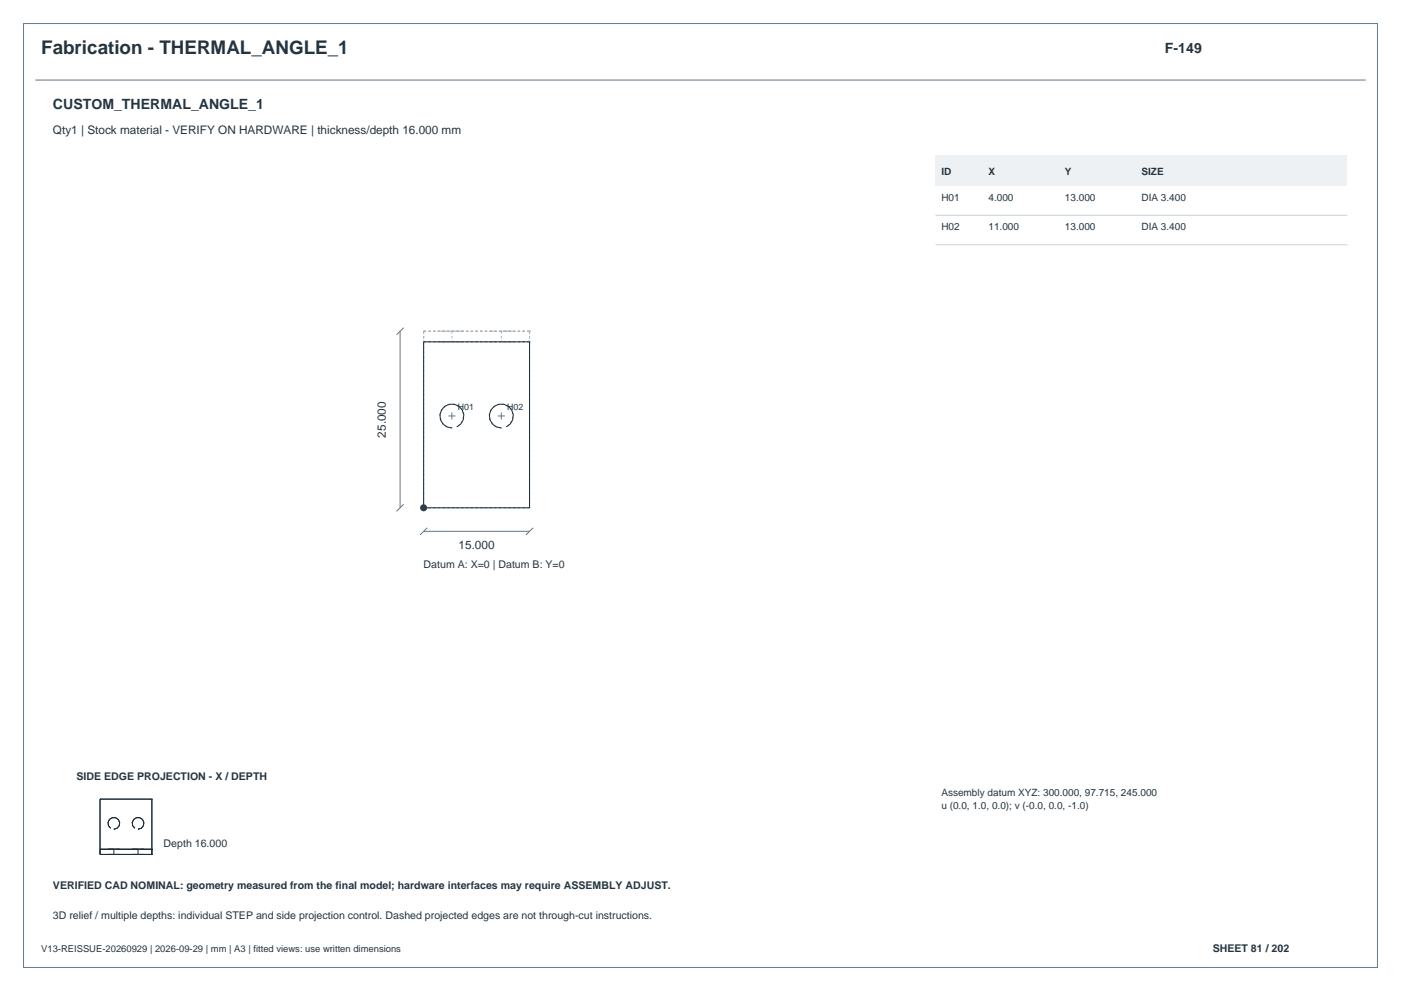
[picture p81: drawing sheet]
<svg xmlns="http://www.w3.org/2000/svg" width="420mm" height="297mm" viewBox="0 0 420 297" stroke-linecap="round" stroke-linejoin="round" font-family="sans-serif">
<defs><g id="words">
<text font-size="5.6" fill="#24343f" x="12.3" y="16.2">Fabrication - THERMAL_ANGLE_1</text>
<g font-size="4.2" fill="#24343f">
<text x="349.2" y="15.9">F-149</text>
<text x="15.9" y="32.8">CUSTOM_THERMAL_ANGLE_1</text>
</g>
<g font-size="3.5" fill="#24343f">
<text x="15.9" y="40.2">Qty1 | Stock material - VERIFY ON HARDWARE | thickness/depth 16.000 mm</text>
<text x="115.7" y="131.1" transform="rotate(-90 115.7 131.1)">25.000</text>
<text x="137.5" y="164.5">15.000</text>
</g>
<g font-size="3.2" fill="#24343f">
<text x="127" y="170.2">Datum A: X=0 | Datum B: Y=0</text>
<text x="22.9" y="233.9">SIDE EDGE PROJECTION - X / DEPTH</text>
<text x="49.1" y="254">Depth 16.000</text>
<text x="15.9" y="266.3">VERIFIED CAD NOMINAL: geometry measured from the final model; hardware interfaces may require ASSEMBLY ADJUST.</text>
<text x="15.9" y="275.5">3D relief / multiple depths: individual STEP and side projection control. Dashed projected edges are not through-cut instructions.</text>
<text x="363.6" y="285.4">SHEET 81 / 202</text>
</g>
<g font-size="3" fill="#24343f">
<text x="282.2" y="52.5">ID</text>
<text x="296.3" y="52.5">X</text>
<text x="319.3" y="52.5">Y</text>
<text x="342.2" y="52.5">SIZE</text>
<text x="282.2" y="60.1">H01</text>
<text x="296.3" y="60.1">4.000</text>
<text x="319.3" y="60.1">13.000</text>
<text x="342.2" y="60.1">DIA 3.400</text>
<text x="282.2" y="68.9">H02</text>
<text x="296.3" y="68.9">11.000</text>
<text x="319.3" y="68.9">13.000</text>
<text x="342.2" y="68.9">DIA 3.400</text>
<text x="282.2" y="238.6">Assembly datum XYZ: 300.000, 97.715, 245.000</text>
<text x="282.2" y="242.5">u (0.0, 1.0, 0.0); v (-0.0, 0.0, -1.0)</text>
</g>
<text font-size="2.8" fill="#24343f" x="12.3" y="285.4">V13-REISSUE-20260929 | 2026-09-29 | mm | A3 | fitted views: use written dimensions</text>
<g font-size="2.6" fill="#24343f">
<text x="137.2" y="122.9">H01</text>
<text x="152" y="122.9">H02</text>
</g>
</g></defs>
<path d="M7.1 7.1h405.8v282.8h-405.8z" fill="none" stroke="#647b8a" stroke-width=".3"/>
<path d="M10.6 24h398.8M119.9 99.3v52.9M121 98.2l-2.1 2.1M121 151.1l-2.1 2.1M127 159.2h31.7M128.1 158.2l-2.2 2.1M159.8 158.2l-2.1 2.1" fill="none" stroke="#607687" stroke-width=".3"/>
<g fill="none" stroke="#a4b2bd" stroke-width=".3" stroke-dasharray=".7 .7" stroke-linecap="butt">
<path d="M127 99.3v3.1M127 99.3h31.7M135.5 99.3h3.5h-7.1h1.6M135.5 99.3v3.1M150.3 99.3h3.5h-7.1h1.6M150.3 99.3v3.1M158.7 99.3v3.1M127 102.4h31.7M127 102.4v49.8M135.5 102.4h3.5h-7.1h1.6M150.3 102.4h3.5h-7.1h1.6M158.7 102.4v49.8"/>
<path d="M135.5 128.3a3.6 3.6 0 0 1-3.4-4.8 3.6 3.6 0 0 1 5.6-1.7 3.6 3.6 0 0 1-.3 5.9M150.3 128.3a3.6 3.6 0 0 1-3.4-4.8 3.6 3.6 0 0 1 5.6-1.7 3.6 3.6 0 0 1-.3 5.9M127 152.2h31.7"/>
</g>
<path d="M127 102.4h31.7v49.8h-31.7zM136.9 128a3.6 3.6 0 0 0 1.1-5.9 3.6 3.6 0 0 0-5.9 1.2 3.6 3.6 0 0 0 3.4 5M151.7 128a3.6 3.6 0 0 0 1.1-5.9 3.6 3.6 0 0 0-5.9 1.2 3.6 3.6 0 0 0 3.4 5" fill="none" stroke="#1b2932" stroke-width=".3"/>
<circle cx="127" cy="152.2" r="1.06" fill="#283f4e"/>
<path d="M134.4 124.7h2.1M135.5 123.6v2.1M149.2 124.7h2.1M150.3 123.6v2.1" fill="none" stroke="#607687" stroke-width=".3"/>
<path d="M280.5 46.5h123.4v9.2h-123.4z" fill-rule="evenodd" fill="#edf1f4"/>
<path d="M280.5 64.5h123.4M280.5 73.3h123.4" fill="none" stroke="#c8d3da" stroke-width=".3"/>
<g fill="none" stroke="#1b2932" stroke-width=".3">
<path d="M30 239.5h.1M30 239.5h15.5M30 239.5v16.6M45.5 239.5h.1M45.5 239.5v16.6M30 254.5h.1M30 256.1h.1M30 254.5h15.5M30 256.1h15.5M33.2 248.2a1.76 1.76 0 0 1-.2-2.8 1.76 1.76 0 0 1 2.8 .8 1.76 1.76 0 0 1-1.7 2.3M34.1 248.5h.1M35.1 254.5h.8h-3.5h1.7v1.6h-1.7h3.5h-.8"/>
<path d="M40.4 248.2a1.76 1.76 0 0 1-.1-2.8 1.76 1.76 0 0 1 2.8 .8 1.76 1.76 0 0 1-1.7 2.3M41.4 248.5h.1M42.3 254.5h.8h-3.5h1.8v1.6h-1.8h3.5h-.8M45.5 254.5h.1M45.5 256.1h.1"/>
</g>
<use href="#words"/>
</svg>
